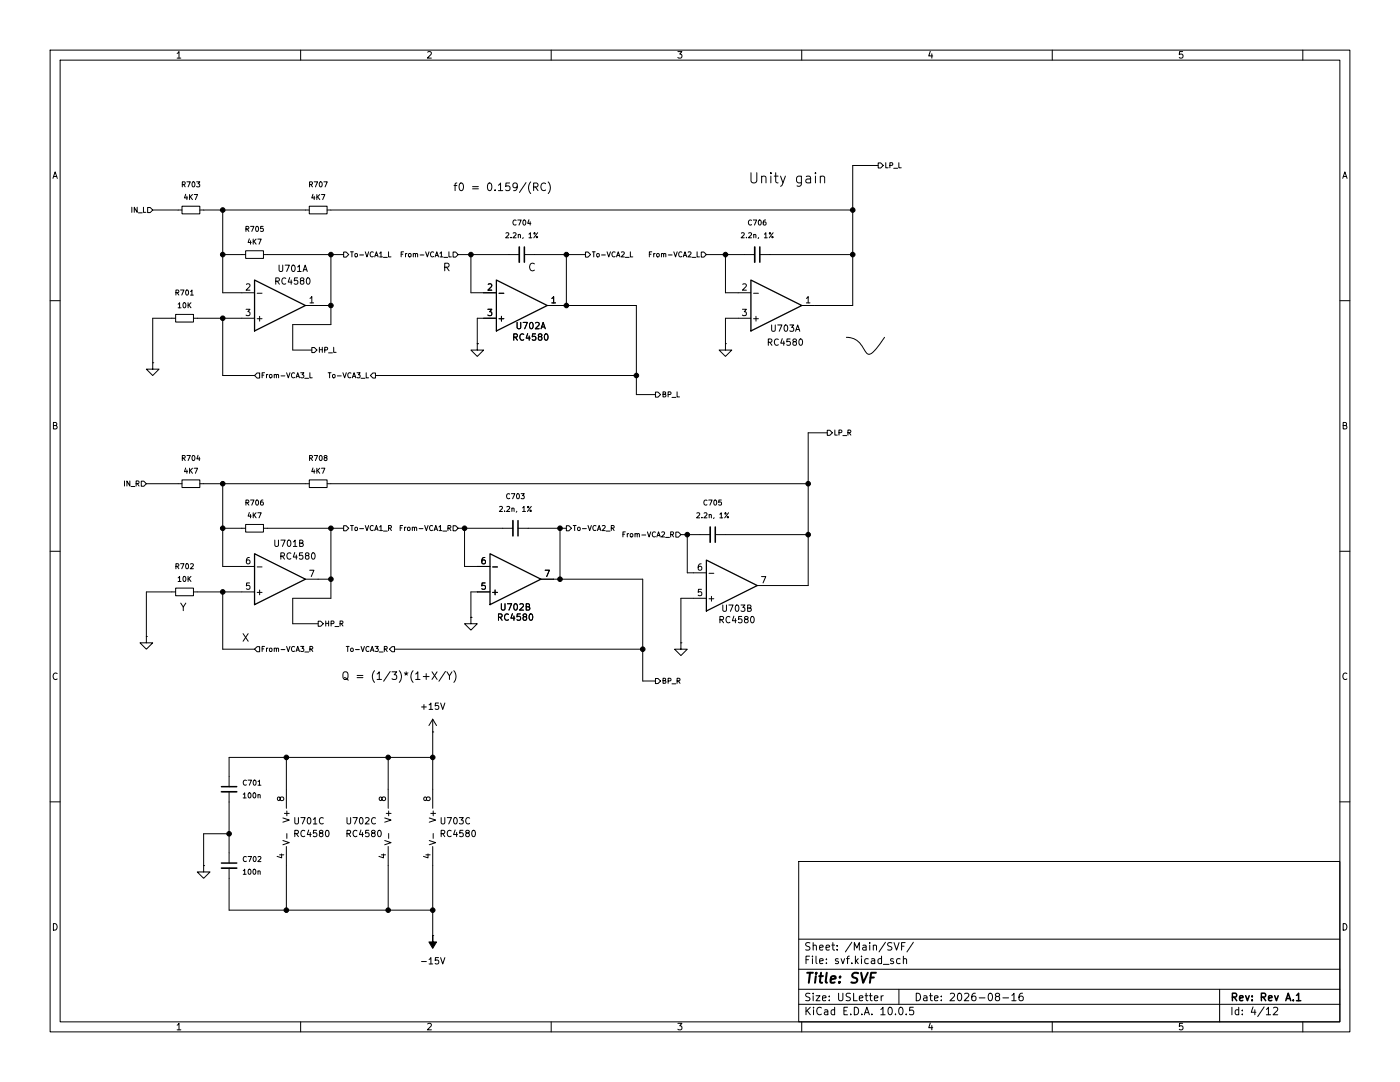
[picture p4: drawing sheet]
<svg xmlns="http://www.w3.org/2000/svg" width="279mm" height="216mm" viewBox="0 0 279 216" stroke-linecap="round" stroke-linejoin="round" font-family="sans-serif">
<g fill="none" stroke="#000" stroke-width=".2">
<path d="M10 10h259.4v195.9h-259.4zM12 12h255.4v191.9h-255.4zM35.3 10.7l.4-.4v1.3M35.3 11.6h.8M60 10v2M85.3 10.4l.5-.1 .3 .4-.8 .9h.8M110 10v2M135.3 10.3h.8l-.4 .5 .3 .1v.6l-.2 .1-.5-.1M160 10v2M185.7 10.2l-.4 1h.9M186 10.7v.9M210 10v2"/>
<path d="M236 10.3h-.6l-.1 .6 .2-.1 .5 .1 .1 .1-.1 .5-.2 .1-.5-.1M260 10v2M10.6 35.6l.4-1.3 .4 1.3M10.7 35.2h.6M36.4 36.8h.5v-.4l-.5-.1v1M36.6 36.8l.4 .5M37.1 38.8l-.3 .7h.6M37.3 39.2v.6M37.3 36.3h.7l-.5 1M37.8 38.8v1M38 39.3l.4 .5M38.4 38.8l-.6 .6"/>
<path d="M38.4 36.4l.2-.1a.49 .49 0 0 1 .3 .5 .49 .49 0 0 1-.4 .4l-.2-.3zM38.8 38.8h.6l-.4 1M39.2 36.3h.7l-.4 .4 .3 .1v.4h-.6M61.8 36.8h.5v-.4l-.5-.1v1M62 36.8l.4 .5M62.5 38.8l-.3 .7h.6M62.7 39.2v.6M62.7 36.3h.7l-.5 1M63.2 38.8v1M63.4 39.3l.4 .5M63.8 38.8l-.6 .6M63.8 36.4l.2-.1a.49 .49 0 0 1 .3 .5 .49 .49 0 0 1-.4 .4l-.2-.3z"/>
<path d="M64.2 38.8h.6l-.4 1M64.6 36.3h.7l-.4 1M90.6 37h.6M91.2 36.5l-.4 .2v1.3M91.8 36.7l.2-.2a.81 .81 0 0 1 .5 .8 .81 .81 0 0 1-.5 .7l-.2-.1-.2-.4zM94.3 37.2h1.2M94.3 37.7h1.2M97.4 36.7l.2-.2a.81 .81 0 0 1 .6 .8 .81 .81 0 0 1-.6 .7l-.2-.1-.1-.4zM98.8 37.9v.1M99.5 37l.4-.5v1.5M99.5 38h.8M101.7 36.5h-.7l-.1 .7 .2-.1 .5 .1 .2 .2-.1 .5-.2 .1-.6-.1"/>
<path d="M103.2 37.2l-.3 .3-.4-.1-.1-.2 .1-.6 .4-.1 .3 .2a1.01 1.01 0 0 1-.4 1.3h-.3M105 36.4l-1.3 2M105.9 36.3a1.75 1.75 0 0 0 0 2.3M106.5 37.3l.7-.1 .2-.2-.1-.3-.2-.2h-.6v1.5M106.9 37.3l.5 .7M108.9 36.7a.61 .61 0 0 0-.8 0 .61 .61 0 0 0-.1 .7 .57 .57 0 0 0 .2 .6 .57 .57 0 0 0 .7-.1M109.4 36.3a1.75 1.75 0 0 1 0 2.3M149.9 34.5v1.6l.4 .4h.3l.4-.4v-1.6M152 35.3a.5 .5 0 0 1 .9 .1v1.1M152 35.1v1.4M153.8 34.5v.2M153.8 35.1v1.4"/>
<path d="M154.5 35.1h.8M154.8 34.5v1.7l.1 .2 .4 .1M155.8 35.1l.5 1.4M156.7 35.1l-.6 1.9-.3 .2M159.9 35.1v1.7a.55 .55 0 0 1-.8 .3M159.9 35.2l-.5-.1-.4 .4v.6l.2 .3h.7M160.9 35.2h.8l.1 1.3M161.8 35.6l-.7 .1a.4 .4 0 0 0-.3 .4 .4 .4 0 0 0 .3 .4l.7-.1M162.7 34.5v.2M162.7 35.1v1.4M163.7 35.3a.5 .5 0 0 1 .9 .1v1.1M163.7 35.1v1.4"/>
<path d="M175.3 32.5h.5l.5 .5-.5 .5h-.5zM175.3 33h-5.1v28h-10.2M176.8 32.5v1h.5M177.6 33l.5-.1v-.3l-.5-.1v1M178.4 33.6h.7M179.4 32.5v1h.5M268 35.6l.4-1.3 .4 1.3M268.1 35.2h.6M26.3 41.4v1M27.4 41.4v1l-.6-1v1M27.6 42.5h.8M28.6 41.4v1h.5"/>
<path d="M29.5 41.4h.5l.5 .5-.5 .5h-.5zM30.5 41.9h5.8M35.1 58.4l.5-.1v-.3l-.5-.1v1M35.4 58.4l.3 .5M36 57.9h.7l-.4 1M36.3 41.1h3.6v1.6h-3.6zM37.1 58l.2-.1a.49 .49 0 0 1 .4 .5 .49 .49 0 0 1-.5 .4l-.2-.3zM38 58.2l.3-.3v1M38 58.9h.6M39.9 41.9h21.8M44.4 50.8h4.6M44.4 41.9v16.5h6.4"/>
<path d="M49 50h3.6v1.6h-3.6zM49.1 45.7l.5-.1v-.3l-.5-.1v1M49.2 56.8l.5-.2 .2 .4-.8 .9h.8M49.3 45.7l.4 .5M49.8 47.7l-.3 .7h.6M50 48v.7M50 45.2h.7l-.5 1M50.5 47.7v1M50.7 48.1l.4 .6M51.1 47.7l-.6 .6M51.1 45.3l.2-.1a.49 .49 0 0 1 .3 .5 .49 .49 0 0 1-.4 .4l-.2-.3zM51.3 58.5h1"/>
<path d="M51.5 47.7h.6l-.4 1M52.5 45.2h-.5v.4h.5v.5h-.5M52.6 50.8h16M55 56.1l.6-.1 .1-.4-.7-.2v1.3M55.3 56.1l.5 .6M55.7 52.9v1l.2 .3h.3l.2-.3v-1M56.9 52.9h.9l-.6 1.3M57 55.6a.6 .6 0 0 0-.8 .4 .6 .6 0 0 0 .6 .7l.2-.1M57.8 55.4l-.3 .9h.8M58.1 55.9v.8M58.3 53l.2-.1a.68 .68 0 0 1 .4 .6 .68 .68 0 0 1-.4 .7l-.3-.5zM59.4 53.3l.4-.4v1.3"/>
<path d="M59.4 54.2h.7M59.4 55.4h-.6l-.1 .6 .2-.1 .4 .1 .1 .2v.4l-.2 .1-.5-.1M60.2 56l-.3-.3 .1-.1 .2-.2 .3 .1 .1 .4-.5 .1-.2 .2 .1 .4 .2 .1h.2l.3-.2v-.3l-.3-.2M60.5 54.2l.4-1.3 .4 1.3M60.6 53.8h.6M61.3 55.6l.1-.2a.68 .68 0 0 1 .5 .7 .68 .68 0 0 1-.5 .6l-.3-.5zM61.7 41.1h3.6v1.6h-3.6zM61.9 59.5l.3-.3v1.2M65.3 41.9h104.9M66 50.8v14h-7.6v5.1h3.8M68.6 50.3h.5l.5 .5-.5 .5h-.5zM69.9 50.2h.6"/>
<path d="M70.2 50.2v1.1M70.9 50.6h.3l.1 .2v.3l-.1 .2-.4-.2zM71.8 50.9h.8M72.9 50.2l.3 1.1 .4-1.1M74.5 50.3a.45 .45 0 0 0-.6 .5 .45 .45 0 0 0 .6 .4M74.8 51.3l.3-1.1 .4 1.1M74.9 51h.5M75.8 50.5l.2-.3v1.1M75.8 51.3h.5M76.5 51.4h.8M77.5 50.2v1.1h.5M80.1 50.7h.3"/>
<path d="M80.5 50.2h-.4v1.1M80.9 50.6v.7M81.2 50.6l-.3 .2M81.6 50.6h.2l.2 .2v.3l-.2 .2-.3-.2zM82.5 50.7l.4-.1v.7M82.5 50.6v.7M82.9 50.7l.2-.1h.2v.7M83.8 50.9h.8M84.9 50.2l.4 1.1 .3-1.1M86.5 50.3a.45 .45 0 0 0-.6 .5 .45 .45 0 0 0 .6 .4M86.8 51.3l.4-1.1 .3 1.1M86.9 51h.5"/>
<path d="M87.8 50.5l.3-.3v1.1M87.8 51.3h.6M88.6 51.4h.7M88.8 53.3l.7-.1 .1-.2v-.3l-.3-.2h-.5v1.5M89.1 53.3l.5 .7M89.6 50.2v1.1h.5M90.4 50.3h.5l.5 .5-.5 .5h-.5zM91.4 50.8h12.2M94 50.8v7.6h5.1M97.4 56.8l.5-.2 .3 .4-.8 .9h.8M99.6 58.5h1M101 46.5l.4-.1 .1 .3-.6 .8h.6"/>
<path d="M102 47.4v.1M102.4 46.5l.4-.1 .2 .3-.6 .8h.6M103 44a.45 .45 0 0 0-.6 .4 .45 .45 0 0 0 .6 .4M103.3 43.9h.7l-.4 1M103.4 46.9l.4-.1 .1 .7M103.4 46.8v.7M104.4 47.4l-.1 .2M104.4 44l.2-.1a.49 .49 0 0 1 .4 .5 .49 .49 0 0 1-.5 .5l-.1-.4zM104.6 50.8h12.2M105.6 46.7l.3-.3v1.1M105.6 47.5h.5M105.6 43.8l-.3 .8h.6"/>
<path d="M105.8 44.2v.7M106.6 52.7a.61 .61 0 0 0-.7 0 .61 .61 0 0 0-.2 .7 .57 .57 0 0 0 .3 .6 .57 .57 0 0 0 .6-.1M107.3 46.4l-.8 1.1M110.1 59.5l.4-.3v1.2M113 50.8v10.2M116.8 50.3h.5l.6 .5-.6 .5h-.5zM118.2 50.2h.6M118.5 50.2v1.1M119.2 50.6h.2l.2 .2v.3l-.2 .2-.3-.2zM120 50.9h.8M121.2 50.2l.3 1.1 .3-1.1M122.8 50.3a.45 .45 0 0 0-.7 .5 .45 .45 0 0 0 .7 .4"/>
<path d="M123 51.3l.4-1.1 .3 1.1M123.1 51h.5M124 50.3l.4-.1 .2 .3-.6 .8h.6M124.8 51.4h.8M125.8 50.2v1.1h.5M129.6 50.7h.3M130.1 50.2h-.5v1.1M130.5 50.6v.7M130.8 50.6l-.3 .2M131.1 50.6h.3l.2 .2v.3l-.2 .2-.4-.2zM132 50.7l.4-.1v.7M132 50.6v.7"/>
<path d="M132.4 50.7l.2-.1h.2l.1 .7M133.4 50.9h.7M134.5 50.2l.3 1.1 .4-1.1M136.1 50.3a.45 .45 0 0 0-.7 .5 .45 .45 0 0 0 .7 .4M136.4 51.3l.3-1.1 .3 1.1M136.5 51h.4M137.3 50.3l.4-.1 .2 .3-.6 .8h.6M138.1 51.4h.8M139.1 50.2v1.1h.5M140 50.3h.5l.5 .5-.5 .5h-.5zM141 50.8h9.6M144.8 50.8v7.6h5.1"/>
<path d="M148 46.5l.3-.1 .2 .3-.6 .8h.6M148.2 56.8l.5-.2 .3 .4-.8 .9h.8M149 47.4v.1M149.4 46.5l.4-.1 .2 .3-.6 .8h.6M150 44a.45 .45 0 0 0-.6 .4 .45 .45 0 0 0 .6 .4M150.3 43.9h.7l-.4 1M150.4 58.5h1M150.4 46.9l.4-.1 .1 .7M150.4 46.8v.7M151.4 47.4l-.1 .2M151.4 44l.2-.1a.49 .49 0 0 1 .3 .5 .49 .49 0 0 1-.4 .5l-.2-.4zM151.6 50.8h18.6"/>
<path d="M152.6 46.7l.2-.3v1.1M152.6 47.5h.5M152.8 43.9l-.4 .2-.1 .6 .2 .2 .3-.1v-.5h-.3l-.2 .2M154.3 46.4l-.8 1.1M160.9 59.5l.4-.3v1.2M10 60h2M30.5 72.4v1.3h1.2l-1.2 1.2-1.3-1.2h1.3M30.5 72.4h.1M35.1 62.7h3.5v1.6h-3.5zM35.1 63.5h-4.6v8.9M35.5 60.7l.3-.3v1M35.5 61.4h.6"/>
<path d="M36.6 60.5l.2-.1a.49 .49 0 0 1 .3 .5 .49 .49 0 0 1-.4 .5l-.2-.4zM37.5 60.4v1M37.7 60.8l.4 .6M38.1 60.4l-.6 .6M38.6 63.5h12.2M44.4 63.5v11.4h6.4M49.1 61.7h.8l-.4 .5 .3 .1v.6l-.1 .1-.6-.1M50.8 74.9l.5-.5h.5v1h-.5zM51.3 63.6h1M51.8 63.1v1M52.3 74.9h.3M52.8 74.4h-.5v1"/>
<path d="M53.2 74.7v.7M53.5 74.7l-.3 .2M53.9 74.8l.2-.1 .2 .2v.3l-.2 .2-.3-.2zM54.7 74.8h.4l.1 .6M54.7 74.7v.7M55.2 74.9l.1-.2 .3 .1v.6M56.1 75h.8M57.2 74.4l.3 1 .4-1M58.8 74.5a.45 .45 0 0 0-.6 .4 .45 .45 0 0 0 .6 .4M59.1 75.4l.3-1 .4 1M59.2 75.1h.5M60 74.4h.6l-.3 .4 .3 .1v.4h-.6"/>
<path d="M60.8 75.5h.8M61 61h5M61.8 74.4v1h.5M61.9 60.4h.7M62.2 69.3h.5l.5 .6-.5 .5h-.5zM63.7 69.3v1M63.7 69.8h.6M64.3 69.3v1M64.8 69.8h.5v-.4l-.5-.1v1M65.5 74.4h.6M65.6 70.4h.8M65.8 74.4v1"/>
<path d="M66.5 74.8l.2-.1 .2 .2v.3l-.2 .2-.3-.2zM66.6 69.3v1h.5M67.3 75h.8M68.4 74.4l.4 1 .3-1M70 74.5a.45 .45 0 0 0-.6 .4 .45 .45 0 0 0 .6 .4M70.3 75.4l.4-1 .3 1M70.4 75.1h.5M71.2 74.4h.7l-.4 .4 .3 .1v.4h-.6M72.1 75.5h.7M73.1 74.4v1h.5M74.4 74.4h.5v1h-.5l-.5-.5zM74.9 74.9h52.1"/>
<path d="M95.2 68.6v1.3h1.3l-1.3 1.2-1.2-1.2h1.2M95.2 68.6h.1M97.4 61.7h.8l-.5 .5 .4 .1v.6l-.2 .1-.5-.1M99.1 63.5h-3.9v5.1M99.6 63.6h1M100.1 63.1v1M102.5 67.3l.6-.1 .1-.5-.7-.1v1.3M102.8 67.3l.5 .6M103.2 64.3v1.1l.2 .2h.3l.2-.2v-1.1M104.4 64.3h.9l-.6 1.3M104.5 66.7a.6 .6 0 0 0-.8 .5 .6 .6 0 0 0 .6 .7l.2-.1M105.3 66.6l-.3 .9h.8"/>
<path d="M105.6 67v.9M105.8 64.5l.2-.2a.68 .68 0 0 1 .4 .7 .68 .68 0 0 1-.4 .6l-.3-.5zM106.9 64.5l.5-.2 .2 .4-.8 .9h.8M106.9 66.6h-.6l-.1 .6 .2-.1 .4 .1 .1 .1v.5l-.2 .1-.5-.1M107.7 67.2l-.3-.3 .1-.2 .2-.1 .3 .1 .1 .3-.5 .2-.2 .2 .1 .4 .2 .1h.2l.3-.3v-.2l-.3-.2M108 65.6l.4-1.3 .4 1.3M108.1 65.2h.6M108.8 66.7l.1-.1a.68 .68 0 0 1 .5 .7 .68 .68 0 0 1-.5 .6l-.3-.5zM109.2 61h17.8v17.7h3.8M110.1 60.4h.8M130.8 78.2h.5l.5 .5-.5 .5h-.5zM132.3 78.7l.5-.1v-.3l-.5-.1v1h.4l.2-.3-.2-.2"/>
<path d="M133.3 78.7h.5l.1-.4-.6-.1v1M134.1 79.3h.8M135.1 78.2v1h.5M144.8 68.6v1.3h1.2l-1.2 1.2-1.3-1.2h1.3M144.8 68.6h.1M148.2 61.7h.8l-.5 .5 .4 .1v.6l-.2 .1-.5-.1M149.9 63.5h-5.1v5.1M150.4 63.6h1M150.9 63.1v1M153.3 68.3l.6-.1 .1-.4-.7-.2v1.3M153.6 68.3l.5 .6M154 64.8v1.1l.2 .2h.3l.2-.2v-1.1"/>
<path d="M155.2 64.8h.9l-.6 1.3M155.3 67.8a.6 .6 0 0 0-.8 .4 .6 .6 0 0 0 .6 .7l.2-.1M156.1 67.6l-.3 .9h.8M156.4 68.1v.8M156.6 65l.2-.2a.68 .68 0 0 1 .4 .7 .68 .68 0 0 1-.4 .6l-.3-.5zM157.6 64.8h.8l-.4 .5 .4 .1v.6l-.2 .1-.6-.1M157.7 67.6h-.6l-.1 .6 .2-.1 .4 .1 .1 .2v.4l-.2 .1-.5-.1M158.5 68.2l-.3-.3 .1-.1 .2-.2 .3 .1 .1 .4-.5 .1-.2 .2 .1 .4 .2 .1h.2l.3-.2v-.3l-.3-.2M158.8 66.1l.4-1.3 .4 1.3M158.9 65.7h.6M159.6 67.8l.1-.2a.68 .68 0 0 1 .5 .7 .68 .68 0 0 1-.5 .6l-.3-.5zM160.9 60.4h.8"/>
<path d="M168.9 67.3a3.6 3.6 0 0 1 3.5 2.4l.6 .8 .5 .2a2.12 2.12 0 0 0 1.3-1l1.7-2.4M267.4 60h2M10.7 84.9h.5l.1-.5-.6-.1v1.3h.5l.1-.1 .1-.3-.3-.3M24.8 96v1M25.9 96v1l-.6-1v1M26.2 97.1h.7M27.2 96.5l.5-.1v-.3l-.5-.1v1M27.4 96.5l.3 .5M28.2 96h.5l.5 .5-.5 .5h-.5zM29.2 96.5h7.1M36.3 95.8h3.6v1.5h-3.6zM36.4 91.4h.5v-.4l-.5-.1v1"/>
<path d="M36.6 91.4l.4 .5M37.1 93.4l-.3 .7h.6M37.3 93.8v.6M37.3 90.9h.7l-.5 1M37.8 93.4v1M38 93.9l.4 .5M38.4 93.4l-.6 .6M38.4 91l.2-.1a.49 .49 0 0 1 .3 .5 .49 .49 0 0 1-.4 .5l-.2-.4zM38.8 93.4h.6l-.4 1M39.5 90.8l-.2 .8h.6M39.8 91.2v.7M39.9 96.5h21.8"/>
<path d="M44.4 96.5v16.5h6.4M50 99.8h.7l-.5 1M51.1 99.9l.2-.1a.49 .49 0 0 1 .3 .5 .49 .49 0 0 1-.4 .4l-.2-.3zM52.5 99.8l-.5 .2v.6l.2 .2 .3-.1v-.5h-.3l-.2 .2M61.7 95.8h3.6v1.5h-3.6zM61.8 91.4h.5v-.4l-.5-.1v1M62 91.4l.4 .5M62.5 93.4l-.3 .7h.6M62.7 93.8v.6M62.7 90.9h.7l-.5 1M63.2 93.4v1M63.4 93.9l.4 .5"/>
<path d="M63.8 93.4l-.6 .6M63.8 91l.2-.1a.49 .49 0 0 1 .3 .5 .49 .49 0 0 1-.4 .5l-.2-.4zM64.2 93.4h.6l-.4 1M64.9 91.3l-.2-.2v-.1l.5-.1v.3l-.5 .3 .2 .4 .4-.2-.2-.4M65.3 96.5h96M101.7 98.6a.45 .45 0 0 0-.6 .4 .45 .45 0 0 0 .6 .4M102.1 98.5h.6l-.4 1M103.2 98.6l.1-.1a.49 .49 0 0 1 .4 .5 .49 .49 0 0 1-.5 .5l-.1-.4zM104 98.5h.6l-.3 .4 .3 .1v.4h-.6M141.1 99.9a.45 .45 0 0 0-.6 .4 .45 .45 0 0 0 .6 .4M141.4 99.8h.7l-.4 1M142.6 99.8h.1a.49 .49 0 0 1 .4 .5 .49 .49 0 0 1-.5 .4l-.1-.3z"/>
<path d="M144 99.8h-.5l-.1 .5 .5-.1 .1 .5h-.6M165.1 85.9h.5l.5 .5-.5 .5h-.5zM165.1 86.4h-3.8v30.4h-10.2M166.6 85.8v1h.5M167.4 86.3h.5l.1-.4-.6-.1v1M168.2 86.9h.8M169.2 86.3h.5l.1-.4-.6-.1v1M169.5 86.3l.3 .5M268.1 84.9h.5l.1-.5-.6-.1v1.3h.5l.1-.1 .1-.3-.3-.3M10 110h2M35.1 117.3h3.5v1.6h-3.5zM35.1 118.1h-5.9v8.9"/>
<path d="M35.1 113h.5v-.4l-.5-.1v1M35.4 113l.3 .5M35.5 115.3l.3-.3v1M35.5 116h.6M36 112.5h.7l-.4 1M36.6 115.1l.2-.1a.49 .49 0 0 1 .3 .5 .49 .49 0 0 1-.4 .5l-.2-.4zM37.1 112.6l.2-.1a.49 .49 0 0 1 .4 .5 .49 .49 0 0 1-.5 .4l-.2-.3zM37.5 115v1M37.7 115.5l.4 .5M38 112.6l.4-.1 .2 .3-.6 .7h.6M38.1 115l-.6 .6M38.6 118.1h12.2"/>
<path d="M44.4 105.4h4.6M44.4 118.1v11.4h6.4M49 104.6h3.6v1.6h-3.6zM49.1 100.3h.5v-.4l-.5-.1v1M49.3 100.3l.4 .5M49.8 102.3l-.3 .7h.6M49.8 111.2l-.4 .1-.2 .2v.8l.2 .2 .4-.1 .1-.4-.1-.2-.4-.1-.2 .3M49.8 116.3h-.6v.6l.1-.1 .5 .1 .1 .1-.1 .5-.1 .1-.5-.1M50 102.7v.6M50.5 102.3v1M50.7 102.8l.4 .5M51.1 102.3l-.6 .6"/>
<path d="M51.3 118.2h1M51.3 113.1h1M51.5 102.3h.6l-.4 1M51.8 117.7v1M52.6 105.4h16M54.8 107.8v1l.3 .2h.2l.3-.2v-1M56 111l.7-.1v-.5l-.7-.1v1.3M56.1 107.8h.8l-.5 1.2M56.4 111l.4 .6M57.4 107.9l.2-.1a.68 .68 0 0 1 .5 .6 .68 .68 0 0 1-.5 .6l-.3-.4zM58 110.4a.6 .6 0 0 0-.8 .5 .6 .6 0 0 0 .6 .7l.2-.1M58.5 108.1l.4-.3v1.2"/>
<path d="M58.5 109h.8M58.8 110.2l-.3 1h.8M59.1 110.7v.9M59.8 108.4l.5-.1 .1-.4-.6-.1v1.2h.5l.2-.4-.3-.2M60.4 110.3h-.6l-.1 .6 .2-.1 .4 .1 .2 .1-.1 .5-.2 .1-.5-.1M61 115.6h5M61.2 110.9l-.3-.3 .1-.2 .2-.1 .4 .1v.3l-.5 .2-.2 .2 .1 .4 .2 .1h.2l.3-.3v-.2l-.3-.2M61.8 113.8h.9l-.6 1.3M62.3 110.4l.2-.1a.68 .68 0 0 1 .4 .6 .68 .68 0 0 1-.4 .7l-.3-.5zM66 105.4v14h-7.6v5.1h5.1M68.6 104.9h.5l.5 .5-.5 .5h-.5zM69.9 104.9h.6"/>
<path d="M70.2 104.9v1M70.9 105.2h.3l.1 .2v.3l-.1 .2-.4-.2zM71.8 105.5h.8M72.9 104.9l.3 1 .4-1M74.5 105a.45 .45 0 0 0-.6 .4 .45 .45 0 0 0 .6 .4M74.8 105.9l.3-1 .4 1M74.9 105.6h.5M75.8 105.1l.2-.2v1M75.8 105.9h.5M76.5 106h.8M77.5 105.4l.5-.1 .1-.3-.6-.1v1M77.8 105.4l.3 .5"/>
<path d="M79.9 105.3h.3M80.3 104.9h-.4v1M80.7 105.2v.7M81 105.2l-.3 .2M81.4 105.2h.3l.1 .2v.3l-.1 .2-.4-.2zM82.3 105.3l.4-.1v.7M82.3 105.2v.7M82.7 105.3l.2-.1h.2l.1 .7M83.6 105.5h.8M84.8 104.9l.3 1 .3-1M86.3 105a.45 .45 0 0 0-.6 .4 .45 .45 0 0 0 .6 .4M86.6 105.9l.4-1 .3 1"/>
<path d="M86.7 105.6h.5M87.6 105.1l.3-.2v1M87.6 105.9h.6M88.4 106h.8M89.4 105.4l.5-.1v-.3l-.5-.1v1M89.6 105.4l.4 .5M90.4 104.9h.5l.5 .5-.5 .5h-.5zM91.4 105.4h11M92.7 105.4v7.6h5.1M96.8 111.2l-.4 .1-.2 .2v.8l.2 .2 .4-.1 .1-.4-.1-.2-.4-.1-.2 .3M96.8 116.3h-.6v.6l.1-.1 .5 .1 .1 .1-.1 .5-.2 .1-.4-.1M97.8 118.1h-3.8v5.1"/>
<path d="M98.3 118.2h1M98.3 113.1h1M98.8 117.7v1M99.7 101.1l.4-.1 .2 .3-.7 .8h.7M100.7 102v.1M101.1 101.1l.4-.1 .2 .3-.6 .8h.6M102.2 101.5l.3-.1 .1 .7M102.2 101.4v.7M103.1 102l-.1 .2M103.4 105.4h9.6M104.3 101.3l.3-.3v1.1M104.3 102.1h.6"/>
<path d="M106 101l-.7 1.1M107.9 115.6h20.4v20.3h2.5M108.8 113.8h.8l-.5 1.3M111.8 105.4v10.2M113 104.9h.5l.5 .5-.5 .5h-.5zM114.4 104.9h.6M114.7 104.9v1M115.4 105.2h.2l.2 .2v.3l-.2 .2-.3-.2zM116.2 105.5h.8M117.3 104.9l.4 1 .3-1M118.9 105a.45 .45 0 0 0-.6 .4 .45 .45 0 0 0 .6 .4M119.2 105.9l.4-1 .3 1"/>
<path d="M119.3 105.6h.5M120.2 105l.4-.1 .2 .2-.6 .8h.6M121 106h.7M122 105.4l.5-.1v-.3l-.5-.1v1M122.2 105.4l.4 .5M124.3 106.6h.4M124.8 106.1h-.5v1M125.2 106.5v.6M125.5 106.5l-.3 .2M125.9 106.5h.2l.2 .2v.2l-.2 .2-.3-.2zM126.7 106.6l.4-.1 .1 .6M126.7 106.5v.6"/>
<path d="M127.2 106.6l.1-.1h.3v.6M128.1 106.8h.8M129.2 106.1l.3 1 .4-1M130.8 106.2a.45 .45 0 0 0-.6 .4 .45 .45 0 0 0 .6 .4M131.1 107.1l.3-1 .4 1M131.2 106.9h.5M132.1 106.2l.3-.1 .2 .3-.6 .7h.6M132.8 107.2h.8M133.8 106.7l.5-.1 .1-.4-.6-.1v1M134.1 106.7l.3 .4M134.9 106.2h.5l.5 .5-.5 .5h-.5zM135.9 106.7h5.8"/>
<path d="M137.2 106.7v7.6h3.8M139.1 102.4l.4-.1 .1 .3-.6 .7h.6M139.9 112.5l-.3 .1-.2 .2-.1 .7 .3 .3 .4-.1 .1-.5-.2-.1-.3-.1-.3 .2M140 117.6h-.6l-.1 .6 .2-.1h.4l.2 .2-.1 .4-.2 .2-.5-.2M140.1 103.2v.1M140.5 102.4l.4-.1 .2 .3-.6 .7h.6M141 119.4h-5.1v8.9M141.5 119.5h1M141.5 114.4h1M141.5 102.8l.4-.1 .1 .6M141.5 102.7v.6M142 119v1"/>
<path d="M142.5 103.3l-.1 .2M142.7 106.7h18.6M143.7 102.6l.3-.3v1M143.7 103.3h.5M145.4 102.3l-.8 1M152 115.1h.8l-.5 1.2M267.4 110h2M11.4 134.4a.62 .62 0 0 0-.9 .5 .62 .62 0 0 0 .7 .7l.2-.1M29.2 127v1.3h1.3l-1.3 1.2-1.3-1.2h1.3M29.2 127h.1M36.1 120.3l.5 .8 .5-.8M36.6 121.1v.8"/>
<path d="M48.5 126.4l1 1.6M49.5 126.4l-1 1.6M51.3 129h.5v1h-.5l-.5-.5zM52.3 129.5h.3M52.8 129h-.5v1M53.2 129.3v.7M53.5 129.3l-.3 .2M53.9 129.4l.2-.1 .2 .2v.3l-.2 .2-.3-.2zM54.7 129.4h.4l.1 .6M54.7 129.3v.7M55.2 129.5l.1-.2 .3 .1v.6M56.1 129.6h.8"/>
<path d="M57.2 129l.3 1 .4-1M58.8 129.1a.45 .45 0 0 0-.6 .4 .45 .45 0 0 0 .6 .4M59.1 130l.3-1 .4 1M59.2 129.7h.5M60 129h.6l-.3 .4 .3 .1v.4h-.6M60.8 130.1h.8M61.8 129.5h.5l.1-.4-.6-.1v1M62.1 129.5l.3 .5M63.5 124h.5l.5 .5-.5 .5h-.5zM65 123.9v1M65 124.4h.6M65.6 123.9v1"/>
<path d="M66.1 124.4h.5v-.4l-.5-.1v1M66.8 125h.8M67.9 124.4h.4l.1-.4-.5-.1v1M68.1 124.4l.3 .5M68.5 134.3a.51 .51 0 0 1 .6-.2 .51 .51 0 0 1 .4 .5v.5a.51 .51 0 0 1-.6 .5 .51 .51 0 0 1-.5-.5zM68.7 135.2l.8 .5M69.1 129h.6M69.4 129v1M70.1 129.4l.2-.1 .2 .2v.3l-.2 .2-.3-.2zM70.9 129.6h.8M71.3 134.8h1.1M71.3 135.2h1.1"/>
<path d="M72.1 129l.3 1 .3-1M73.6 129.1a.45 .45 0 0 0-.6 .4 .45 .45 0 0 0 .6 .4M73.9 130l.4-1 .3 1M74 129.7h.5M74.7 133.8a1.75 1.75 0 0 0 0 2.4M74.9 129h.6l-.4 .4 .3 .1v.4h-.5M75.3 134.5l.4-.4v1.5M75.3 135.6h.8M75.7 130.1h.8M76.7 129.5h.5v-.4l-.5-.1v1M76.9 129.5l.4 .5M77.9 134l-1.3 1.9"/>
<path d="M78.2 129h.5v1h-.5l-.5-.5zM78.2 134.1h1l-.5 .5 .4 .2v.6l-.2 .2-.7-.2M78.7 129.5h49.6M79.7 133.8a1.75 1.75 0 0 1 0 2.4M80.7 134.3l.4 .1 .3-.1M80.8 134.7l.3-.3 .2 .3M81.1 134.1v.3M82.4 133.8a1.75 1.75 0 0 0 0 2.4M82.9 134.5l.5-.4v1.5M82.9 135.6h.9M84.5 135h1.1M85.1 134.4v1.2"/>
<path d="M86.2 134.1l1 1.5M87.2 134.1l-1 1.5M88.9 134l-1.3 1.9M89.2 134.1l.5 .7 .5-.7M89.7 134.8v.8M90.6 133.8a1.75 1.75 0 0 1 0 2.4M94 123.2v1.3h1.2l-1.2 1.2-1.3-1.2h1.3M94 123.2h.1M99.5 123.2l.6-.1v-.5l-.6-.1v1.3M99.8 123.2l.4 .6M100.1 120.5v1l.2 .2h.2l.3-.2v-1M101.3 120.5h.8l-.5 1.2"/>
<path d="M101.5 122.6a.6 .6 0 0 0-.9 .4 .6 .6 0 0 0 .6 .8l.3-.2M102.3 122.4l-.3 .9h.7M102.6 122.9v.9M102.7 120.6l.1-.1a.68 .68 0 0 1 .5 .6 .68 .68 0 0 1-.5 .6l-.3-.4zM103.7 120.6l.5-.1 .3 .3-.8 .9h.8M103.8 122.5h-.6v.6l.2-.1h.4l.1 .2-.1 .4-.1 .2-.5-.2M104.6 123l-.2-.2v-.2l.2-.1 .4 .1v.3l-.5 .2-.1 .2v.3l.2 .2h.3l.2-.3v-.2l-.2-.3M105 121.1l.6-.1v-.4l-.6-.1v1.2h.5l.2-.4-.3-.2M105.7 122.6l.2-.1a.68 .68 0 0 1 .4 .6 .68 .68 0 0 1-.4 .7l-.3-.5zM130.8 135.4h.5l.5 .5-.5 .5h-.5zM132.3 135.8h.5v-.4l-.5-.1v1.1h.4l.2-.4-.2-.2M133.3 135.9l.5-.1 .1-.4-.6-.1v1.1"/>
<path d="M134.1 136.4h.8M135.1 135.9l.5-.1 .1-.4-.6-.1v1.1M135.4 135.9l.3 .5M135.9 128.3v1.2h1.3l-1.3 1.3-1.3-1.3h1.3M135.9 128.3h.1M143.7 123.7l.6-.1v-.5l-.6-.1v1.3M144 123.7l.4 .6M144.3 120.7v1l.2 .3h.2l.3-.3v-1M145.5 120.7h.8l-.5 1.3M145.7 123.1a.6 .6 0 0 0-.9 .5 .6 .6 0 0 0 .6 .7l.3-.1M146.5 122.9l-.3 1h.7M146.8 123.4v.9"/>
<path d="M146.9 120.8l.1-.1a.68 .68 0 0 1 .5 .7 .68 .68 0 0 1-.5 .6l-.3-.5zM147.9 120.7h.8l-.5 .5 .4 .1v.6l-.2 .1-.5-.1M148 123h-.6v.6l.1-.1 .5 .1 .1 .1-.1 .5-.1 .1-.5-.1M148.8 123.6l-.2-.3v-.2l.2-.1 .4 .1v.3l-.5 .2-.1 .2v.4l.2 .1h.3l.2-.3v-.2l-.2-.2M149.2 121.3h.6v-.5l-.6-.1v1.3h.5l.2-.4-.3-.3M149.9 123.1l.2-.1a.68 .68 0 0 1 .4 .6 .68 .68 0 0 1-.4 .7l-.3-.5zM268.8 134.4a.62 .62 0 0 0-.9 .5 .62 .62 0 0 0 .7 .7l.2-.1M45.7 158v14.2M48.5 158.5l.3-.3v1M48.5 159.2h.6M49.2 155.8a.45 .45 0 0 0-.7 .4 .45 .45 0 0 0 .7 .4M49.5 155.7h.7l-.4 1"/>
<path d="M49.6 158.3l.2-.1a.49 .49 0 0 1 .3 .5 .49 .49 0 0 1-.4 .5l-.2-.4zM50.6 158.3l.1-.1a.49 .49 0 0 1 .4 .5 .49 .49 0 0 1-.5 .5l-.1-.4zM50.6 155.8l.2-.1a.49 .49 0 0 1 .3 .5 .49 .49 0 0 1-.4 .4l-.2-.3zM51.5 156l.3-.3v1M51.5 156.7h.6M51.5 158.6h.4v.6M51.5 158.5v.7M55.9 159.3l.2-.3h.3l.2 .3v.3l-.5 .1-.1-.1-.2-.5h-.4v.4l.1 .2h.2l.2-.2M57.1 151.1v10.2M76.2 159.3l.3-.3h.2l.3 .3-.1 .3-.4 .1-.2-.1-.2-.5h-.4v.4l.1 .2h.2l.2-.2M77.5 151.1v10.2M84.1 141.1h1"/>
<path d="M84.6 140.6v.9M85.1 159.3l.3-.3h.2l.2 .3v.3l-.4 .1-.2-.1-.2-.5h-.4v.4l.1 .2h.2l.2-.2M85.6 140.6l.4-.3v1.2M85.6 141.5h.8M86.4 146.1h.1M86.4 143.5l-.8 1.3M86.4 143.5l.7 1.3M86.4 143.5v17.8M86.4 151.1h-40.7v5.9M87.5 140.3h-.6l-.1 .6 .2-.1h.4l.2 .2-.1 .4-.2 .1-.5-.1M87.9 140.3l.5 1.2 .4-1.2M10 160h2"/>
<path d="M40.6 172.7v1.3h1.3l-1.3 1.3-1.2-1.3h1.2M40.6 172.7h.1M45.7 173.2v8.4h40.7M45.7 166.4h-5.1v6.3M48.5 173.7l.3-.3v1.1M48.5 174.5h.6M49.2 171a.45 .45 0 0 0-.7 .4 .45 .45 0 0 0 .7 .4M49.5 170.9h.7l-.4 1M49.6 173.5l.2-.1a.49 .49 0 0 1 .3 .6 .49 .49 0 0 1-.4 .4l-.2-.3zM50.6 173.5l.1-.1a.49 .49 0 0 1 .4 .6 .49 .49 0 0 1-.5 .4l-.1-.3zM50.6 171l.2-.1a.49 .49 0 0 1 .3 .5 .49 .49 0 0 1-.4 .5l-.2-.4zM51.5 171l.4-.1 .2 .3-.7 .7h.7"/>
<path d="M51.5 173.9l.4-.1v.7M51.5 173.8v.7M55.8 170.6h.8M56.2 170.4v.8l-.9-.3M56.5 167.7l1.2 .4-1.2 .5M56.5 163.2l1.2 .4-1.2 .5M56.8 162.3h.9M57.1 168.9v12.7M57.2 161.8v1M57.2 166.3v1M58.8 163.1v1.1l.3 .2h.2l.3-.2v-1.1M58.8 166.3h.6l.1-.5-.7-.1v1.2"/>
<path d="M59.1 166.3l.5 .6M60 163.1h.9l-.6 1.3M60.8 165.8a.6 .6 0 0 0-.8 .4 .6 .6 0 0 0 .6 .7l.2-.1M61.4 163.3l.2-.2a.68 .68 0 0 1 .5 .7 .68 .68 0 0 1-.5 .6l-.3-.5zM61.6 165.6l-.3 .9h.8M61.9 166.1v.8M62.5 163.5l.4-.4v1.3M62.5 164.4h.7M63.2 165.7h-.6l-.1 .6 .2-.1h.4l.1 .2v.4l-.2 .1-.5-.1M64 166.2l-.3-.2 .1-.2 .2-.1h.3l.1 .4-.5 .2-.2 .2 .1 .3 .2 .1h.2l.3-.2v-.2l-.3-.3M64.5 163.3a.6 .6 0 0 0-.8 .4 .6 .6 0 0 0 .6 .7l.2-.1M65.1 165.8l.1-.1a.68 .68 0 0 1 .5 .6 .68 .68 0 0 1-.5 .6l-.3-.4z"/>
<path d="M69.2 163.1v1.1l.3 .2h.2l.3-.2v-1.1M69.2 166.3h.7v-.5l-.7-.1v1.2M69.5 166.3l.5 .6M70.5 163.1h.8l-.5 1.3M71.2 165.8a.6 .6 0 0 0-.8 .4 .6 .6 0 0 0 .6 .7l.2-.1M71.8 163.3l.2-.2a.68 .68 0 0 1 .5 .7 .68 .68 0 0 1-.5 .6l-.3-.5zM72 165.6l-.3 .9h.8M72.3 166.1v.8M72.9 163.3l.5-.2 .3 .4-.8 .9h.8M73.6 165.7h-.6l-.1 .6 .2-.1h.4l.2 .2-.1 .4-.2 .1-.5-.1M74.4 166.2l-.3-.2 .1-.2 .2-.1h.4v.4l-.5 .2-.2 .2 .1 .3 .2 .1h.2l.3-.2v-.2l-.3-.3M74.9 163.3a.6 .6 0 0 0-.8 .4 .6 .6 0 0 0 .6 .7l.2-.1"/>
<path d="M75.5 165.8l.2-.1a.68 .68 0 0 1 .4 .6 .68 .68 0 0 1-.4 .6l-.3-.4zM76.1 170.6h.9M76.5 170.4v.8l-.9-.3M76.8 167.7l1.2 .4-1.2 .5M76.8 163.2l1.2 .4-1.2 .5M77.1 162.3h.9M77.5 168.9v12.7M77.6 161.8v1M77.6 166.3v1M85 170.6h.8M85.4 170.4v.8l-.9-.3M85.7 167.7l1.2 .4-1.2 .5"/>
<path d="M85.7 163.2l1.2 .4-1.2 .5M86 162.3h.9M86.4 168.9v17.8M86.5 161.8v1M86.5 166.3v1M88 163.1v1.1l.3 .2h.2l.3-.2v-1.1M88 166.3h.6l.1-.5-.7-.1v1.2M88.3 166.3l.5 .6M89.3 163.1h.8l-.5 1.3M90 165.8a.6 .6 0 0 0-.8 .4 .6 .6 0 0 0 .6 .7l.2-.1M90.6 163.3l.2-.2a.68 .68 0 0 1 .5 .7 .68 .68 0 0 1-.5 .6l-.3-.5zM90.8 165.6l-.3 .9h.8"/>
<path d="M91.1 166.1v.8M91.7 163.1h.8l-.5 .5 .4 .1v.6l-.2 .1-.5-.1M92.4 165.7h-.6l-.1 .6 .2-.1h.4l.2 .2-.1 .4-.2 .1-.5-.1M93.2 166.2l-.3-.2 .1-.2 .2-.1h.3l.1 .4-.5 .2-.2 .2 .1 .3 .2 .1h.2l.3-.2v-.2l-.3-.3M93.7 163.3a.6 .6 0 0 0-.8 .4 .6 .6 0 0 0 .6 .7l.2-.1M94.3 165.8l.2-.1a.68 .68 0 0 1 .4 .6 .68 .68 0 0 1-.4 .6l-.3-.4zM159.4 171.9h108v32h-108zM267.4 160h2M10.7 184.3a.66 .66 0 0 1 .7 .6 .66 .66 0 0 1-.7 .7zM84.1 191.9h1M85.6 191.4l.4-.3v1.2M85.6 192.3h.8"/>
<path d="M86.4 186.7h.1M87.5 191.1h-.6l-.1 .6 .2-.1h.4l.2 .2-.1 .4-.2 .1-.5-.1M87.9 191.1l.5 1.2 .4-1.2M159.4 197.4h108M159.4 193.4h108M159.4 187.4h108M160.9 191.5h.5M161.6 190.8h-.7v1.5M161.6 198.3l-.5-.1-.2 .1v.5l.6 .2 .1 .4-.2 .3-.6-.1M161.6 188.2l-.5-.1-.2 .1v.5l.6 .2 .1 .4-.2 .3-.6-.1M162.1 190.8v.1M162.1 191.3v1"/>
<path d="M162.3 198.2v.1M162.3 188.7l.2-.1 .4 .1v.9M162.3 188.1v1.5M162.3 198.7v1M162.9 198.7h.7l-.7 1h.7M162.9 190.8v1.3l.2 .2M163.6 191.8l.7-.2-.1-.2-.4-.1-.2 .2v.7h.6M163.6 189.1l.7-.2-.1-.2-.4-.1-.2 .2v.7h.6M164.1 199.2l.8-.2-.1-.2-.4-.1-.3 .2 .1 .7h.6M164.9 189.1l.7-.2-.1-.2-.4-.1-.2 .2v.7h.6M164.9 192.1v.2M164.9 191.4v.1"/>
<path d="M165.5 199.5v.2M165.5 198.8v.1M166 188.6h.6M166.2 188.1v1.3l.4 .2M167.1 189.4v.2M167.1 188.7v.1M167.3 191.4l-.4-.1-.2 .2 .1 .2 .5 .2v.3h-.6M167.4 198.2v1.2l.2 .3h.3l.3-.3v-1.2M167.9 191.3l.3 1 .4-1M168.9 191.3h.6M169.5 190.8l-.4 .2v1.3M169.7 198.3l-.6-.1-.2 .1v.5l.7 .2 .1 .4-.3 .3-.5-.1"/>
<path d="M170 188l-1.3 1.9M170 192.1v.2M170.4 198.2v1.5h.7M170.5 189.6v-1.5l.5 1.1 .5-1.1v1.5M170.7 190.8v1.5M170.9 191.7l.4 .6M171.3 191.3l-.6 .6M171.5 199.2l.7-.2-.1-.2-.4-.1-.2 .2 .1 .7h.5M171.9 190.8v.1M171.9 191.3v1M172.2 188.7h.6l.1 .9M172.6 198.7h.6"/>
<path d="M172.9 188.9l-.5 .1-.3 .2 .3 .4 .5-.1M172.9 198.2v1.3l.3 .2M173.3 191.4l-.4-.1-.3 .3 .1 .6h.6M173.5 198.7h.6M173.6 188.1v.1M173.6 188.6v1M173.7 198.2v1.3l.4 .2M173.9 191.4h.6l.1 .9M174.3 188.7l.2-.1 .4 .1v.9M174.3 188.6v1M174.5 199.2l.7-.2-.1-.2-.4-.1-.2 .2 .1 .7h.5M174.6 191.6l-.5 .1-.2 .2 .2 .4 .5-.1"/>
<path d="M175.9 198.7v1M175.9 191.4l-.4-.1-.3 .3 .2 .6h.5M175.9 190.8v1.5M176.3 192.4h1.1M176.3 198.7l-.4 .3M176.7 188l-1.3 1.9M178 188.2l-.6-.1-.2 .1v.5l.7 .2 .1 .4-.3 .3-.6-.1M178.3 191.4l-.4-.1-.2 .2 .1 .2 .5 .2v.3h-.6M178.4 188.1l.5 1.5 .5-1.5M179.4 197.4v3M179.6 191.4l-.4-.1-.3 .3 .2 .6h.5M179.9 188.8h.5"/>
<path d="M180.3 191.4l.2-.1 .4 .1v.9M180.3 190.8v1.5M180.6 188.1h-.7v1.5M182.3 188l-1.3 1.9M182.9 198.2a.76 .76 0 0 1 .8 .7 .76 .76 0 0 1-.8 .8zM184.4 198.8h.5l.1 .9M185 199l-.5 .1-.2 .2 .2 .4 .5-.1M185.5 198.7h.6M185.7 198.2v1.3l.4 .2M186.5 199.2l.7-.2-.1-.2-.4-.1-.2 .2 .1 .7h.5M187.9 199.5v.2M187.9 198.8v.1"/>
<path d="M189.6 198.3l.6-.1 .3 .4-.9 1.1h.9M191.2 198.3l.2-.1a.8 .8 0 0 1 .5 .7 .8 .8 0 0 1-.5 .8l-.2-.2-.1-.4zM192.5 198.3l.6-.1 .3 .4-1 1.1h1M194.6 198.2l-.4 .1a1.01 1.01 0 0 0 0 1.4l.5-.2 .1-.5-.3-.2h-.4l-.2 .2M195.4 199.1h1.2M197.4 198.3l.2-.1a.8 .8 0 0 1 .5 .7 .8 .8 0 0 1-.5 .8l-.2-.2-.2-.4zM198.9 198.8l-.3-.3 .1-.2 .2-.1 .5 .1 .1 .2-.1 .2-.6 .2-.2 .2 .1 .4 .2 .2h.3l.3-.3v-.3l-.3-.3M200.1 199.1h1.2M201.9 198.6l.5-.4v1.5M201.9 199.7h.9M204.1 198.2l-.5 .1a1.01 1.01 0 0 0 0 1.4l.5-.2 .1-.5-.3-.2h-.4l-.1 .2M243.4 197.4v6.5"/>
<path d="M268.1 184.3a.66 .66 0 0 1 .7 .6 .66 .66 0 0 1-.7 .7zM35.3 204.6l.4-.4v1.3M35.3 205.5h.8M60 203.9v2M85.3 204.3l.5-.1 .3 .4-.8 .9h.8M110 203.9v2M135.3 204.2h.8l-.4 .5 .3 .1v.6l-.2 .1-.5-.1M159.4 200.4h108M160 203.9v2M160.9 201v1.5M161.1 201.6l.6 .9M161.7 201l-.8 .8"/>
<path d="M162.4 201v.1M162.4 201.5v1M163.9 201.1a.71 .71 0 0 0-1 .5 .71 .71 0 0 0 .7 .9l.3-.2M164.6 201.6h.5l.1 .9M165.2 201.8l-.5 .1-.2 .2 .2 .4 .5-.1M166.6 201.6l-.5-.1-.2 .3 .1 .6h.6M166.6 201v1.5M168.4 201.7h.5M169.1 201h-.7v1.5h.7M169.8 202.3v.2M170.5 201a.76 .76 0 0 1 .9 .7 .76 .76 0 0 1-.9 .8zM172 202.3v.2"/>
<path d="M172.5 202.5l.5-1.5 .5 1.5M172.6 202.1h.8M174 202.3v.2M175.8 201.4l.4-.4v1.5M175.8 202.5h.8M177.4 201.1l.2-.1a.8 .8 0 0 1 .5 .7 .8 .8 0 0 1-.5 .8l-.2-.2-.2-.4zM178.7 202.3v.2M179.5 201.1l.2-.1a.8 .8 0 0 1 .5 .7 .8 .8 0 0 1-.5 .8l-.2-.2-.1-.4zM180.9 202.3v.2M182.3 201h-.7l-.1 .7 .2-.1h.5l.2 .2-.1 .5-.2 .2-.6-.2M185.7 204.1l-.4 1h.9M186 204.6v.9"/>
<path d="M210 203.9v2M236 204.2h-.6l-.1 .6 .2-.1 .5 .1 .1 .1-.1 .5-.2 .1-.5-.1M245.9 201v1.5M247.2 201.6l-.4-.1-.3 .3 .1 .6h.6M247.2 201v1.5M247.9 202.3v.2M247.9 201.6v.1M250.1 200.9l-.4 1.1h.9M250.4 201.5v1M252.3 200.9l-1.3 1.9M252.7 201.4l.4-.4v1.5M252.7 202.5h.9"/>
<path d="M254.1 201.1l.6-.1 .3 .4-.9 1.1h.9M260 203.9v2"/>
<circle cx="106.7" cy="46.6" r=".14"/>
<circle cx="107.2" cy="47.3" r=".14"/>
<circle cx="153.7" cy="46.6" r=".14"/>
<circle cx="154.1" cy="47.3" r=".14"/>
<circle cx="105.4" cy="101.2" r=".14"/>
<circle cx="105.9" cy="101.9" r=".14"/>
<circle cx="144.8" cy="102.5" r=".14"/>
<circle cx="145.3" cy="103.2" r=".14"/>
</g>
<g fill="none" stroke="#000" stroke-width=".3">
<path d="M104.6 49.3v3M151.6 49.3v3M103.4 103.9v3M142.7 105.2v3M44.2 157h3M44.2 172.2h3M246 199l.7-.1 .1-.2-.1-.4-.2-.1h-.5v1.5M246.3 199l.5 .7M247.4 199.2l.7-.2-.1-.3h-.4l-.2 .2 .1 .7h.5M248.6 198.7l.4 1 .3-1M249.9 199.5v.2M249.9 198.7v.2"/>
<path d="M251.7 199l.8-.1 .1-.2-.1-.4-.2-.1h-.6v1.5M252.1 199l.5 .7M253.2 199.2l.7-.2-.1-.3h-.4l-.2 .2v.7h.6M254.4 198.7l.3 1 .4-1M256.6 199.7l.5-1.5 .5 1.5M256.7 199.2h.8M258.1 199.5v.2M258.7 198.6l.5-.4v1.5M258.7 199.7h.9"/>
</g>
<g fill="none" stroke="#000" stroke-width=".4">
<path d="M161.1 194.1h1.1M161.7 194.1l-.3 2M162.8 194.8l-.1 1.3M162.9 194.1v.2M163.5 194.8h.7M163.9 194.1l-.3 1.7 .1 .2 .4 .1M165 194.1l-.2 1.7 .2 .3M165.8 195.4l1-.2-.1-.3-.5-.1-.4 .3v.9h.8M167.5 195.9v.2M167.7 194.9l-.1 .2M171.3 194.2a.85 .85 0 0 0-1.1 .1 .45 .45 0 0 0 .2 .8l.5 .1a.51 .51 0 0 1 .2 .6 .51 .51 0 0 1-.4 .3l-.8-.1M171.9 194.1l.4 2 .9-2"/>
<path d="M173.7 195.1h.7M174.8 194.1h-.9l-.3 2"/>
</g>
<path d="M103.6 49.3v3M150.6 49.3v3M102.4 103.9v3M141.7 105.2v3M44.2 158h3M44.2 173.2h3" fill="none" stroke="#000" stroke-width=".33"/>
<path d="M50.8 55.9l10.2 5.1-10.2 5zM99.1 55.9l10.1 5.1-10.1 5zM149.9 55.9l10.1 5.1-10.1 5zM50.8 110.5l10.2 5.1-10.2 5.1zM97.8 110.5l10.1 5.1-10.1 5.1zM141 111.8l10.1 5-10.1 5.1z" fill="none" stroke="#000" stroke-width=".25"/>
<g fill="#000" stroke="#000" stroke-width=".2">
<path d="M86.4 186.7v1.3h.7l-.7 1.2-.8-1.2h.8z"/>
<circle cx="44.4" cy="41.9" r=".46"/>
<circle cx="44.4" cy="50.8" r=".46"/>
<circle cx="66" cy="50.8" r=".46"/>
<circle cx="94" cy="50.8" r=".46"/>
<circle cx="113" cy="50.8" r=".46"/>
<circle cx="144.8" cy="50.8" r=".46"/>
<circle cx="170.2" cy="41.9" r=".46"/>
<circle cx="170.2" cy="50.8" r=".46"/>
<circle cx="44.4" cy="63.5" r=".46"/>
<circle cx="66" cy="61" r=".46"/>
<circle cx="113" cy="61" r=".46"/>
<circle cx="127" cy="74.9" r=".46"/>
<circle cx="44.4" cy="96.5" r=".46"/>
<circle cx="161.3" cy="96.5" r=".46"/>
<circle cx="44.4" cy="105.4" r=".46"/>
<circle cx="44.4" cy="118.1" r=".46"/>
<circle cx="66" cy="115.6" r=".46"/>
<circle cx="66" cy="105.4" r=".46"/>
<circle cx="92.7" cy="105.4" r=".46"/>
<circle cx="111.8" cy="115.6" r=".46"/>
<circle cx="111.8" cy="105.4" r=".46"/>
<circle cx="137.2" cy="106.7" r=".46"/>
<circle cx="161.3" cy="106.7" r=".46"/>
<circle cx="128.3" cy="129.5" r=".46"/>
<circle cx="57.1" cy="151.1" r=".46"/>
<circle cx="77.5" cy="151.1" r=".46"/>
<circle cx="86.4" cy="151.1" r=".46"/>
<circle cx="45.7" cy="166.4" r=".46"/>
<circle cx="57.1" cy="181.6" r=".46"/>
<circle cx="77.5" cy="181.6" r=".46"/>
<circle cx="86.4" cy="181.6" r=".46"/>
</g>
</svg>
